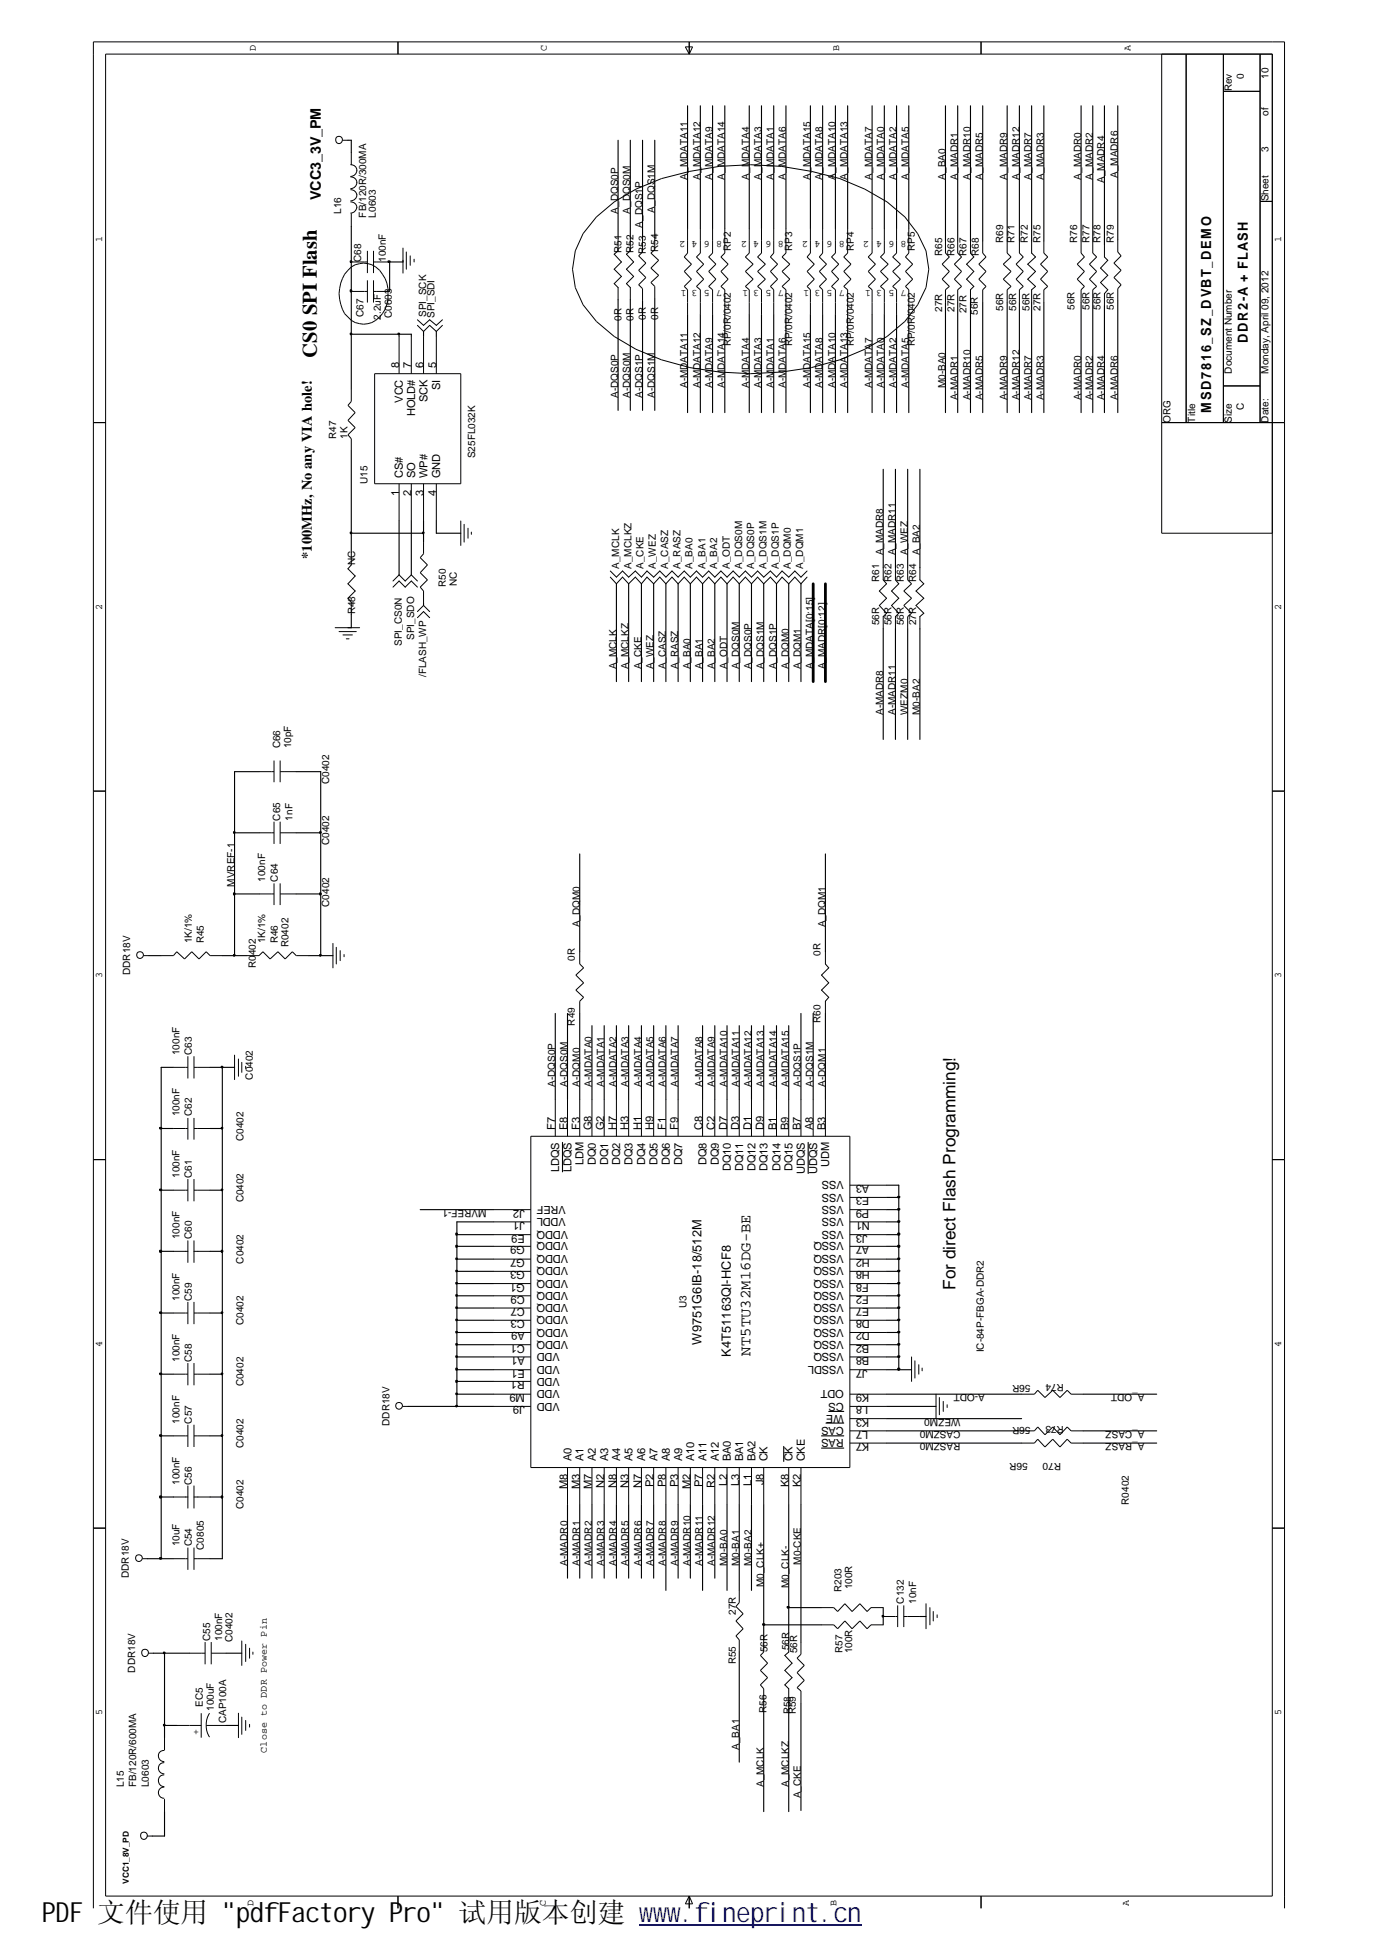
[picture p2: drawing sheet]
<svg xmlns="http://www.w3.org/2000/svg" width="210mm" height="297mm" viewBox="0 0 210 297" stroke-linecap="round" stroke-linejoin="round" font-family="sans-serif">
<defs><g id="words">
<text font-size="4.2" x="6.3" y="292.8">PDF 文件使用 &quot;pdfFactory Pro&quot; 试用版本创建 www.fineprint.cn</text>
<text font-size="3.1" x="48.3" y="54.5" transform="rotate(-90 48.3 54.5)">CS0 SPI Flash</text>
<text font-size="2.6" x="145.5" y="196.5" transform="rotate(-90 145.5 196.5)">For direct Flash Programming!</text>
<text font-size="2.4" x="114.3" y="206.5" transform="rotate(-90 114.3 206.5)">NT5TU32M16DG-BE</text>
<g font-size="2.2">
<text x="48.9" y="30.5" transform="rotate(-90 48.9 30.5)">VCC3_3V_PM</text>
<text x="47.5" y="85.1" transform="rotate(-90 47.5 85.1)">*100MHz, No any VIA hole!</text>
</g>
<g font-size="2.1">
<text x="190.1" y="52.3" transform="rotate(-90 190.1 52.3)">DDR2-A + FLASH</text>
<text x="184.5" y="62.9" transform="rotate(-90 184.5 62.9)">MSD7816_SZ_DVBT_DEMO</text>
</g>
<g font-size="1.9">
<text x="106.8" y="204.8" transform="rotate(-90 106.8 204.8)">W9751G6IB-18/512M</text>
<text x="111.3" y="206.7" transform="rotate(-90 111.3 206.7)">K4T51163QI-HCF8</text>
</g>
<g font-size="1.7">
<text x="60.8" y="56" transform="rotate(-90 60.8 56)">8</text>
<text x="62.7" y="56" transform="rotate(-90 62.7 56)">7</text>
<text x="64.5" y="56" transform="rotate(-90 64.5 56)">6</text>
<text x="66.5" y="56" transform="rotate(-90 66.5 56)">5</text>
<text x="67.1" y="59.5" transform="rotate(-90 67.1 59.5)">SI</text>
<text x="61.4" y="61.3" transform="rotate(-90 61.4 61.3)">VCC</text>
<text x="63.2" y="63.4" transform="rotate(-90 63.2 63.4)">HOLD#</text>
<text x="65.1" y="61.2" transform="rotate(-90 65.1 61.2)">SCK</text>
<text x="60.8" y="75.6" transform="rotate(-90 60.8 75.6)">1</text>
<text x="61.4" y="72.8" transform="rotate(-90 61.4 72.8)">CS#</text>
<text x="62.7" y="75.6" transform="rotate(-90 62.7 75.6)">2</text>
<text x="63.2" y="72.8" transform="rotate(-90 63.2 72.8)">SO</text>
<text x="64.5" y="75.6" transform="rotate(-90 64.5 75.6)">3</text>
<text x="65.1" y="72.8" transform="rotate(-90 65.1 72.8)">WP#</text>
<text x="66.5" y="75.6" transform="rotate(-90 66.5 75.6)">4</text>
<text x="67.1" y="72.8" transform="rotate(-90 67.1 72.8)">GND</text>
<text x="84.6" y="172.2" transform="rotate(-90 84.6 172.2)">F7</text>
<text x="86.4" y="172.2" transform="rotate(-90 86.4 172.2)">E8</text>
<text x="88.3" y="172.2" transform="rotate(-90 88.3 172.2)">F3</text>
<text x="90.2" y="172.2" transform="rotate(-90 90.2 172.2)">G8</text>
<text x="92" y="172.2" transform="rotate(-90 92 172.2)">G2</text>
<text x="93.9" y="172.2" transform="rotate(-90 93.9 172.2)">H7</text>
<text x="95.8" y="172.2" transform="rotate(-90 95.8 172.2)">H3</text>
<text x="97.7" y="172.2" transform="rotate(-90 97.7 172.2)">H1</text>
<text x="99.6" y="172.2" transform="rotate(-90 99.6 172.2)">H9</text>
<text x="101.4" y="172.2" transform="rotate(-90 101.4 172.2)">F1</text>
<text x="103.3" y="172.2" transform="rotate(-90 103.3 172.2)">F9</text>
<text x="107" y="172.2" transform="rotate(-90 107 172.2)">C8</text>
<text x="108.9" y="172.2" transform="rotate(-90 108.9 172.2)">C2</text>
<text x="110.7" y="172.2" transform="rotate(-90 110.7 172.2)">D7</text>
<text x="112.6" y="172.2" transform="rotate(-90 112.6 172.2)">D3</text>
<text x="114.5" y="172.2" transform="rotate(-90 114.5 172.2)">D1</text>
<text x="116.3" y="172.2" transform="rotate(-90 116.3 172.2)">D9</text>
<text x="118.3" y="172.2" transform="rotate(-90 118.3 172.2)">B1</text>
<text x="120.1" y="172.2" transform="rotate(-90 120.1 172.2)">B9</text>
<text x="122" y="172.2" transform="rotate(-90 122 172.2)">B7</text>
<text x="123.9" y="172.2" transform="rotate(-90 123.9 172.2)">A8</text>
<text x="125.7" y="172.2" transform="rotate(-90 125.7 172.2)">B3</text>
<text x="85.2" y="178.5" transform="rotate(-90 85.2 178.5)">LDQS</text>
<text x="87" y="178.5" transform="rotate(-90 87 178.5)">LDQS</text>
<text x="88.9" y="177.5" transform="rotate(-90 88.9 177.5)">LDM</text>
<text x="90.8" y="177.4" transform="rotate(-90 90.8 177.4)">DQ0</text>
<text x="92.6" y="177.4" transform="rotate(-90 92.6 177.4)">DQ1</text>
<text x="94.5" y="177.4" transform="rotate(-90 94.5 177.4)">DQ2</text>
<text x="96.4" y="177.4" transform="rotate(-90 96.4 177.4)">DQ3</text>
<text x="98.3" y="177.4" transform="rotate(-90 98.3 177.4)">DQ4</text>
<text x="100.2" y="177.4" transform="rotate(-90 100.2 177.4)">DQ5</text>
<text x="102" y="177.4" transform="rotate(-90 102 177.4)">DQ6</text>
<text x="103.9" y="177.4" transform="rotate(-90 103.9 177.4)">DQ7</text>
<text x="107.6" y="177.4" transform="rotate(-90 107.6 177.4)">DQ8</text>
<text x="109.5" y="177.4" transform="rotate(-90 109.5 177.4)">DQ9</text>
<text x="111.3" y="178.3" transform="rotate(-90 111.3 178.3)">DQ10</text>
<text x="113.2" y="178.3" transform="rotate(-90 113.2 178.3)">DQ11</text>
<text x="115.1" y="178.3" transform="rotate(-90 115.1 178.3)">DQ12</text>
<text x="116.9" y="178.3" transform="rotate(-90 116.9 178.3)">DQ13</text>
<text x="118.9" y="178.3" transform="rotate(-90 118.9 178.3)">DQ14</text>
<text x="120.7" y="178.3" transform="rotate(-90 120.7 178.3)">DQ15</text>
<text x="122.6" y="178.8" transform="rotate(-90 122.6 178.8)">UDQS</text>
<text x="124.5" y="178.8" transform="rotate(-90 124.5 178.8)">UDQS</text>
<text x="126.3" y="177.7" transform="rotate(-90 126.3 177.7)">UDM</text>
<text x="128.5" y="179.9" transform="rotate(-180 128.5 179.9)">VSS</text>
<text x="79.9" y="184.3" transform="rotate(-180 79.9 184.3)">J2</text>
<text x="86.2" y="185.5" transform="rotate(-180 86.2 185.5)">VDDL</text>
<text x="86.2" y="183.7" transform="rotate(-180 86.2 183.7)">VREF</text>
<text x="128.5" y="185.5" transform="rotate(-180 128.5 185.5)">VSS</text>
<text x="128.5" y="183.7" transform="rotate(-180 128.5 183.7)">VSS</text>
<text x="128.5" y="181.8" transform="rotate(-180 128.5 181.8)">VSS</text>
<text x="132.4" y="184.3" transform="rotate(-180 132.4 184.3)">P9</text>
<text x="132.4" y="180.5" transform="rotate(-180 132.4 180.5)">A3</text>
<text x="132.4" y="182.4" transform="rotate(-180 132.4 182.4)">E3</text>
<text x="79.9" y="186.1" transform="rotate(-180 79.9 186.1)">J1</text>
<text x="79.9" y="191.8" transform="rotate(-180 79.9 191.8)">G7</text>
<text x="79.9" y="189.9" transform="rotate(-180 79.9 189.9)">G9</text>
<text x="79.9" y="188.1" transform="rotate(-180 79.9 188.1)">E9</text>
<text x="86.5" y="191.2" transform="rotate(-180 86.5 191.2)">VDDQ</text>
<text x="86.5" y="189.3" transform="rotate(-180 86.5 189.3)">VDDQ</text>
<text x="86.5" y="187.5" transform="rotate(-180 86.5 187.5)">VDDQ</text>
<text x="128.5" y="189.3" transform="rotate(-180 128.5 189.3)">VSSQ</text>
<text x="128.5" y="187.5" transform="rotate(-180 128.5 187.5)">VSS</text>
<text x="128.5" y="191.2" transform="rotate(-180 128.5 191.2)">VSSQ</text>
<text x="132.2" y="188.1" transform="rotate(-180 132.2 188.1)">J3</text>
<text x="132.4" y="189.9" transform="rotate(-180 132.4 189.9)">A7</text>
<text x="132.5" y="186.1" transform="rotate(-180 132.5 186.1)">N1</text>
<text x="132.5" y="191.8" transform="rotate(-180 132.5 191.8)">H2</text>
<text x="79.9" y="197.4" transform="rotate(-180 79.9 197.4)">C9</text>
<text x="79.9" y="195.5" transform="rotate(-180 79.9 195.5)">G1</text>
<text x="79.9" y="193.7" transform="rotate(-180 79.9 193.7)">G3</text>
<text x="86.5" y="196.8" transform="rotate(-180 86.5 196.8)">VDDQ</text>
<text x="86.5" y="194.9" transform="rotate(-180 86.5 194.9)">VDDQ</text>
<text x="86.5" y="193.1" transform="rotate(-180 86.5 193.1)">VDDQ</text>
<text x="128.5" y="193.1" transform="rotate(-180 128.5 193.1)">VSSQ</text>
<text x="128.5" y="196.8" transform="rotate(-180 128.5 196.8)">VSSQ</text>
<text x="128.5" y="194.9" transform="rotate(-180 128.5 194.9)">VSSQ</text>
<text x="132.3" y="197.4" transform="rotate(-180 132.3 197.4)">F2</text>
<text x="132.3" y="195.5" transform="rotate(-180 132.3 195.5)">F8</text>
<text x="132.5" y="193.7" transform="rotate(-180 132.5 193.7)">H8</text>
<text x="79.9" y="203" transform="rotate(-180 79.9 203)">A9</text>
<text x="79.9" y="199.2" transform="rotate(-180 79.9 199.2)">C7</text>
<text x="79.9" y="201.1" transform="rotate(-180 79.9 201.1)">C3</text>
<text x="86.5" y="202.4" transform="rotate(-180 86.5 202.4)">VDDQ</text>
<text x="86.5" y="198.7" transform="rotate(-180 86.5 198.7)">VDDQ</text>
<text x="86.5" y="200.5" transform="rotate(-180 86.5 200.5)">VDDQ</text>
<text x="128.5" y="202.4" transform="rotate(-180 128.5 202.4)">VSSQ</text>
<text x="128.5" y="200.5" transform="rotate(-180 128.5 200.5)">VSSQ</text>
<text x="128.5" y="198.7" transform="rotate(-180 128.5 198.7)">VSSQ</text>
<text x="132.4" y="199.2" transform="rotate(-180 132.4 199.2)">E7</text>
<text x="132.5" y="203" transform="rotate(-180 132.5 203)">D2</text>
<text x="132.5" y="201.1" transform="rotate(-180 132.5 201.1)">D8</text>
<text x="79.9" y="206.7" transform="rotate(-180 79.9 206.7)">A1</text>
<text x="79.9" y="204.8" transform="rotate(-180 79.9 204.8)">C1</text>
<text x="79.9" y="208.6" transform="rotate(-180 79.9 208.6)">E1</text>
<text x="85.3" y="209.8" transform="rotate(-180 85.3 209.8)">VDD</text>
<text x="85.3" y="206.1" transform="rotate(-180 85.3 206.1)">VDD</text>
<text x="85.3" y="208.1" transform="rotate(-180 85.3 208.1)">VDD</text>
<text x="86.5" y="204.2" transform="rotate(-180 86.5 204.2)">VDDQ</text>
<text x="128.5" y="208.1" transform="rotate(-180 128.5 208.1)">VSSDL</text>
<text x="128.5" y="206.1" transform="rotate(-180 128.5 206.1)">VSSQ</text>
<text x="128.5" y="204.2" transform="rotate(-180 128.5 204.2)">VSSQ</text>
<text x="132.2" y="208.6" transform="rotate(-180 132.2 208.6)">J7</text>
<text x="132.4" y="206.7" transform="rotate(-180 132.4 206.7)">B8</text>
<text x="132.4" y="204.8" transform="rotate(-180 132.4 204.8)">B2</text>
<text x="79.9" y="210.4" transform="rotate(-180 79.9 210.4)">R1</text>
<text x="79.9" y="214.2" transform="rotate(-180 79.9 214.2)">J9</text>
<text x="79.9" y="212.4" transform="rotate(-180 79.9 212.4)">M9</text>
<text x="85.3" y="213.6" transform="rotate(-180 85.3 213.6)">VDD</text>
<text x="85.3" y="211.8" transform="rotate(-180 85.3 211.8)">VDD</text>
<text x="128.5" y="215.5" transform="rotate(-180 128.5 215.5)">WE</text>
<text x="128.5" y="213.6" transform="rotate(-180 128.5 213.6)">CS</text>
<text x="128.5" y="211.8" transform="rotate(-180 128.5 211.8)">ODT</text>
<text x="132.2" y="214.2" transform="rotate(-180 132.2 214.2)">L8</text>
<text x="132.4" y="212.4" transform="rotate(-180 132.4 212.4)">K9</text>
<text x="128.5" y="219.2" transform="rotate(-180 128.5 219.2)">RAS</text>
<text x="128.5" y="217.4" transform="rotate(-180 128.5 217.4)">CAS</text>
<text x="132.2" y="218" transform="rotate(-180 132.2 218)">L7</text>
<text x="132.4" y="219.8" transform="rotate(-180 132.4 219.8)">K7</text>
<text x="132.4" y="216.1" transform="rotate(-180 132.4 216.1)">K3</text>
<text x="86.4" y="226.8" transform="rotate(-90 86.4 226.8)">M8</text>
<text x="87" y="222.6" transform="rotate(-90 87 222.6)">A0</text>
<text x="88.3" y="226.8" transform="rotate(-90 88.3 226.8)">M3</text>
<text x="88.9" y="222.6" transform="rotate(-90 88.9 222.6)">A1</text>
<text x="90.2" y="226.8" transform="rotate(-90 90.2 226.8)">M7</text>
<text x="90.8" y="222.6" transform="rotate(-90 90.8 222.6)">A2</text>
<text x="92" y="226.6" transform="rotate(-90 92 226.6)">N2</text>
<text x="92.6" y="222.6" transform="rotate(-90 92.6 222.6)">A3</text>
<text x="93.9" y="226.6" transform="rotate(-90 93.9 226.6)">N8</text>
<text x="94.5" y="222.6" transform="rotate(-90 94.5 222.6)">A4</text>
<text x="95.8" y="226.6" transform="rotate(-90 95.8 226.6)">N3</text>
<text x="96.4" y="222.6" transform="rotate(-90 96.4 222.6)">A5</text>
<text x="97.7" y="226.6" transform="rotate(-90 97.7 226.6)">N7</text>
<text x="98.3" y="222.6" transform="rotate(-90 98.3 222.6)">A6</text>
<text x="99.6" y="226.5" transform="rotate(-90 99.6 226.5)">P2</text>
<text x="100.2" y="222.6" transform="rotate(-90 100.2 222.6)">A7</text>
<text x="101.4" y="226.5" transform="rotate(-90 101.4 226.5)">P8</text>
<text x="102" y="222.6" transform="rotate(-90 102 222.6)">A8</text>
<text x="103.3" y="226.5" transform="rotate(-90 103.3 226.5)">P3</text>
<text x="103.9" y="222.6" transform="rotate(-90 103.9 222.6)">A9</text>
<text x="105.2" y="226.8" transform="rotate(-90 105.2 226.8)">M2</text>
<text x="105.7" y="222.6" transform="rotate(-90 105.7 222.6)">A10</text>
<text x="107" y="226.5" transform="rotate(-90 107 226.5)">P7</text>
<text x="107.6" y="222.6" transform="rotate(-90 107.6 222.6)">A11</text>
<text x="108.9" y="226.6" transform="rotate(-90 108.9 226.6)">R2</text>
<text x="109.5" y="222.6" transform="rotate(-90 109.5 222.6)">A12</text>
<text x="110.7" y="226.3" transform="rotate(-90 110.7 226.3)">L2</text>
<text x="111.3" y="222.6" transform="rotate(-90 111.3 222.6)">BA0</text>
<text x="112.6" y="226.3" transform="rotate(-90 112.6 226.3)">L3</text>
<text x="113.2" y="222.6" transform="rotate(-90 113.2 222.6)">BA1</text>
<text x="114.5" y="226.3" transform="rotate(-90 114.5 226.3)">L1</text>
<text x="115.1" y="222.6" transform="rotate(-90 115.1 222.6)">BA2</text>
<text x="116.3" y="226.3" transform="rotate(-90 116.3 226.3)">J8</text>
<text x="116.9" y="222.6" transform="rotate(-90 116.9 222.6)">CK</text>
<text x="120.1" y="226.5" transform="rotate(-90 120.1 226.5)">K8</text>
<text x="120.7" y="222.6" transform="rotate(-90 120.7 222.6)">CK</text>
<text x="122" y="226.5" transform="rotate(-90 122 226.5)">K2</text>
<text x="122.6" y="222.6" transform="rotate(-90 122.6 222.6)">CKE</text>
</g>
<g font-size="1.5">
<text x="38.9" y="7.8" transform="rotate(-90 38.9 7.8)">D</text>
<text x="83.3" y="7.8" transform="rotate(-90 83.3 7.8)">C</text>
<text x="127.8" y="7.8" transform="rotate(-90 127.8 7.8)">B</text>
<text x="172.2" y="7.8" transform="rotate(-90 172.2 7.8)">A</text>
<text x="189.5" y="12" transform="rotate(-90 189.5 12)">0</text>
<text x="193.2" y="12" transform="rotate(-90 193.2 12)">10</text>
<text x="187.6" y="13.9" transform="rotate(-90 187.6 13.9)">Rev</text>
<text x="193.2" y="17.6" transform="rotate(-90 193.2 17.6)">of</text>
<text x="193.2" y="23.2" transform="rotate(-90 193.2 23.2)">3</text>
<text x="104.7" y="27.4" transform="rotate(-90 104.7 27.4)">A_MDATA11</text>
<text x="106.7" y="27.4" transform="rotate(-90 106.7 27.4)">A_MDATA12</text>
<text x="108.5" y="27.4" transform="rotate(-90 108.5 27.4)">A_MDATA9</text>
<text x="110.4" y="27.4" transform="rotate(-90 110.4 27.4)">A_MDATA14</text>
<text x="114.1" y="27.4" transform="rotate(-90 114.1 27.4)">A_MDATA4</text>
<text x="116" y="27.4" transform="rotate(-90 116 27.4)">A_MDATA3</text>
<text x="117.9" y="27.4" transform="rotate(-90 117.9 27.4)">A_MDATA1</text>
<text x="119.7" y="27.4" transform="rotate(-90 119.7 27.4)">A_MDATA6</text>
<text x="123.4" y="27.4" transform="rotate(-90 123.4 27.4)">A_MDATA15</text>
<text x="125.3" y="27.4" transform="rotate(-90 125.3 27.4)">A_MDATA8</text>
<text x="127.3" y="27.4" transform="rotate(-90 127.3 27.4)">A_MDATA10</text>
<text x="129.1" y="27.4" transform="rotate(-90 129.1 27.4)">A_MDATA13</text>
<text x="132.8" y="27.4" transform="rotate(-90 132.8 27.4)">A_MDATA7</text>
<text x="134.7" y="27.4" transform="rotate(-90 134.7 27.4)">A_MDATA0</text>
<text x="136.6" y="27.4" transform="rotate(-90 136.6 27.4)">A_MDATA2</text>
<text x="138.4" y="27.4" transform="rotate(-90 138.4 27.4)">A_MDATA5</text>
<text x="144" y="27.4" transform="rotate(-90 144 27.4)">A_BA0</text>
<text x="145.9" y="27.4" transform="rotate(-90 145.9 27.4)">A_MADR1</text>
<text x="147.8" y="27.4" transform="rotate(-90 147.8 27.4)">A_MADR10</text>
<text x="149.7" y="27.4" transform="rotate(-90 149.7 27.4)">A_MADR5</text>
<text x="153.4" y="27.4" transform="rotate(-90 153.4 27.4)">A_MADR9</text>
<text x="155.3" y="27.4" transform="rotate(-90 155.3 27.4)">A_MADR12</text>
<text x="157.1" y="27.4" transform="rotate(-90 157.1 27.4)">A_MADR7</text>
<text x="159" y="27.4" transform="rotate(-90 159 27.4)">A_MADR3</text>
<text x="164.7" y="27.4" transform="rotate(-90 164.7 27.4)">A_MADR0</text>
<text x="166.5" y="27.4" transform="rotate(-90 166.5 27.4)">A_MADR2</text>
<text x="168.2" y="27.9" transform="rotate(-90 168.2 27.9)">A_MADR4</text>
<text x="170.3" y="27.1" transform="rotate(-90 170.3 27.1)">A_MADR6</text>
<text x="52" y="32.5" transform="rotate(-90 52 32.5)">L16</text>
<text x="55.8" y="33.1" transform="rotate(-90 55.8 33.1)">FB/120R/300MA</text>
<text x="57.2" y="33.1" transform="rotate(-90 57.2 33.1)">L0603</text>
<text x="94.1" y="32.5" transform="rotate(-90 94.1 32.5)">A_DQS0P</text>
<text x="96" y="32.5" transform="rotate(-90 96 32.5)">A_DQS0M</text>
<text x="97.9" y="34.7" transform="rotate(-90 97.9 34.7)">A_DQS1P</text>
<text x="99.7" y="32.4" transform="rotate(-90 99.7 32.4)">A_DQS1M</text>
<text x="193.2" y="30.7" transform="rotate(-90 193.2 30.7)">Sheet</text>
<text x="15.6" y="36.9" transform="rotate(-90 15.6 36.9)">1</text>
<text x="55" y="39.9" transform="rotate(-90 55 39.9)">C68</text>
<text x="58.8" y="39.9" transform="rotate(-90 58.8 39.9)">100nF</text>
<text x="94.7" y="38.6" transform="rotate(-90 94.7 38.6)">R51</text>
<text x="96.5" y="38.6" transform="rotate(-90 96.5 38.6)">R52</text>
<text x="98.4" y="38.7" transform="rotate(-90 98.4 38.7)">R53</text>
<text x="100.2" y="38.4" transform="rotate(-90 100.2 38.4)">R54</text>
<text x="104.4" y="36.7" transform="rotate(-180 104.4 36.7)">2</text>
<text x="106.3" y="36.7" transform="rotate(-180 106.3 36.7)">4</text>
<text x="108.1" y="36.7" transform="rotate(-180 108.1 36.7)">6</text>
<text x="110" y="36.7" transform="rotate(-180 110 36.7)">8</text>
<text x="111.3" y="38.2" transform="rotate(-90 111.3 38.2)">RP2</text>
<text x="113.8" y="36.7" transform="rotate(-180 113.8 36.7)">2</text>
<text x="115.7" y="36.7" transform="rotate(-180 115.7 36.7)">4</text>
<text x="117.5" y="36.7" transform="rotate(-180 117.5 36.7)">6</text>
<text x="119.4" y="36.7" transform="rotate(-180 119.4 36.7)">8</text>
<text x="120.6" y="38.2" transform="rotate(-90 120.6 38.2)">RP3</text>
<text x="123.1" y="36.7" transform="rotate(-180 123.1 36.7)">2</text>
<text x="125" y="36.7" transform="rotate(-180 125 36.7)">4</text>
<text x="126.8" y="36.7" transform="rotate(-180 126.8 36.7)">6</text>
<text x="128.7" y="36.7" transform="rotate(-180 128.7 36.7)">8</text>
<text x="130" y="38.2" transform="rotate(-90 130 38.2)">RP4</text>
<text x="132.4" y="36.7" transform="rotate(-180 132.4 36.7)">2</text>
<text x="134.4" y="36.7" transform="rotate(-180 134.4 36.7)">4</text>
<text x="136.2" y="36.7" transform="rotate(-180 136.2 36.7)">6</text>
<text x="138.1" y="36.7" transform="rotate(-180 138.1 36.7)">8</text>
<text x="139.4" y="38.2" transform="rotate(-90 139.4 38.2)">RP5</text>
<text x="143.5" y="39" transform="rotate(-90 143.5 39)">R65</text>
<text x="145.4" y="39" transform="rotate(-90 145.4 39)">R66</text>
<text x="147.2" y="39" transform="rotate(-90 147.2 39)">R67</text>
<text x="149.1" y="39" transform="rotate(-90 149.1 39)">R68</text>
<text x="152.8" y="37" transform="rotate(-90 152.8 37)">R69</text>
<text x="154.5" y="37" transform="rotate(-90 154.5 37)">R71</text>
<text x="156.5" y="37" transform="rotate(-90 156.5 37)">R72</text>
<text x="158.5" y="37" transform="rotate(-90 158.5 37)">R75</text>
<text x="164.1" y="37" transform="rotate(-90 164.1 37)">R76</text>
<text x="165.9" y="37" transform="rotate(-90 165.9 37)">R77</text>
<text x="167.6" y="37" transform="rotate(-90 167.6 37)">R78</text>
<text x="169.7" y="37" transform="rotate(-90 169.7 37)">R79</text>
<text x="195.2" y="36.9" transform="rotate(-90 195.2 36.9)">1</text>
<text x="104.6" y="44.1" transform="rotate(-180 104.6 44.1)">1</text>
<text x="106.3" y="44.1" transform="rotate(-180 106.3 44.1)">3</text>
<text x="108.1" y="44.1" transform="rotate(-180 108.1 44.1)">5</text>
<text x="110" y="44.1" transform="rotate(-180 110 44.1)">7</text>
<text x="114" y="44.1" transform="rotate(-180 114 44.1)">1</text>
<text x="115.7" y="44.1" transform="rotate(-180 115.7 44.1)">3</text>
<text x="117.5" y="44.1" transform="rotate(-180 117.5 44.1)">5</text>
<text x="119.4" y="44.1" transform="rotate(-180 119.4 44.1)">7</text>
<text x="123.3" y="44.1" transform="rotate(-180 123.3 44.1)">1</text>
<text x="125" y="44.1" transform="rotate(-180 125 44.1)">3</text>
<text x="126.8" y="44.1" transform="rotate(-180 126.8 44.1)">5</text>
<text x="128.7" y="44.1" transform="rotate(-180 128.7 44.1)">7</text>
<text x="132.7" y="44.1" transform="rotate(-180 132.7 44.1)">1</text>
<text x="134.4" y="44.1" transform="rotate(-180 134.4 44.1)">3</text>
<text x="136.2" y="44.1" transform="rotate(-180 136.2 44.1)">5</text>
<text x="138.1" y="44.1" transform="rotate(-180 138.1 44.1)">7</text>
<text x="143.5" y="47.5" transform="rotate(-90 143.5 47.5)">27R</text>
<text x="145.4" y="47.5" transform="rotate(-90 145.4 47.5)">27R</text>
<text x="147.2" y="47.7" transform="rotate(-90 147.2 47.7)">27R</text>
<text x="148.9" y="47.9" transform="rotate(-90 148.9 47.9)">56R</text>
<text x="152.8" y="47.4" transform="rotate(-90 152.8 47.4)">56R</text>
<text x="154.8" y="47.4" transform="rotate(-90 154.8 47.4)">56R</text>
<text x="156.8" y="47.4" transform="rotate(-90 156.8 47.4)">56R</text>
<text x="158.5" y="47.4" transform="rotate(-90 158.5 47.4)">27R</text>
<text x="163.7" y="47.2" transform="rotate(-90 163.7 47.2)">56R</text>
<text x="165.9" y="47.2" transform="rotate(-90 165.9 47.2)">56R</text>
<text x="167.6" y="47.2" transform="rotate(-90 167.6 47.2)">56R</text>
<text x="169.7" y="47.2" transform="rotate(-90 169.7 47.2)">56R</text>
<text x="55.4" y="48.3" transform="rotate(-90 55.4 48.3)">C67</text>
<text x="58" y="48.7" transform="rotate(-90 58 48.7)">2.2uF</text>
<text x="59.7" y="48.5" transform="rotate(-90 59.7 48.5)">C0603</text>
<text x="64.9" y="48.3" transform="rotate(-90 64.9 48.3)">SPI_SCK</text>
<text x="66.2" y="48.5" transform="rotate(-90 66.2 48.5)">SPI_SDI</text>
<text x="94.7" y="48.9" transform="rotate(-90 94.7 48.9)">0R</text>
<text x="96.5" y="48.9" transform="rotate(-90 96.5 48.9)">0R</text>
<text x="98.4" y="48.7" transform="rotate(-90 98.4 48.7)">0R</text>
<text x="100.2" y="48.7" transform="rotate(-90 100.2 48.7)">0R</text>
<text x="111.3" y="52.8" transform="rotate(-90 111.3 52.8)">RP/0R/0402</text>
<text x="120.6" y="52.8" transform="rotate(-90 120.6 52.8)">RP/0R/0402</text>
<text x="130" y="52.8" transform="rotate(-90 130 52.8)">RP/0R/0402</text>
<text x="139.4" y="52.8" transform="rotate(-90 139.4 52.8)">RP/0R/0402</text>
<text x="104.7" y="59.1" transform="rotate(-90 104.7 59.1)">A-MDATA11</text>
<text x="106.7" y="59.1" transform="rotate(-90 106.7 59.1)">A-MDATA12</text>
<text x="108.5" y="59.1" transform="rotate(-90 108.5 59.1)">A-MDATA9</text>
<text x="110.4" y="59.1" transform="rotate(-90 110.4 59.1)">A-MDATA14</text>
<text x="114.1" y="59.1" transform="rotate(-90 114.1 59.1)">A-MDATA4</text>
<text x="116" y="59.1" transform="rotate(-90 116 59.1)">A-MDATA3</text>
<text x="117.9" y="59.1" transform="rotate(-90 117.9 59.1)">A-MDATA1</text>
<text x="119.7" y="59.1" transform="rotate(-90 119.7 59.1)">A-MDATA6</text>
<text x="123.4" y="59.1" transform="rotate(-90 123.4 59.1)">A-MDATA15</text>
<text x="125.3" y="59.1" transform="rotate(-90 125.3 59.1)">A-MDATA8</text>
<text x="127.3" y="59.1" transform="rotate(-90 127.3 59.1)">A-MDATA10</text>
<text x="129.1" y="59.1" transform="rotate(-90 129.1 59.1)">A-MDATA13</text>
<text x="132.8" y="59.1" transform="rotate(-90 132.8 59.1)">A-MDATA7</text>
<text x="134.7" y="59.1" transform="rotate(-90 134.7 59.1)">A-MDATA0</text>
<text x="136.6" y="59.1" transform="rotate(-90 136.6 59.1)">A-MDATA2</text>
<text x="138.4" y="59.1" transform="rotate(-90 138.4 59.1)">A-MDATA5</text>
<text x="144" y="59.1" transform="rotate(-90 144 59.1)">M0-BA0</text>
<text x="187.6" y="56.9" transform="rotate(-90 187.6 56.9)">Document Number</text>
<text x="193.2" y="56.9" transform="rotate(-90 193.2 56.9)">Monday, April 09, 2012</text>
<text x="94.1" y="60.6" transform="rotate(-90 94.1 60.6)">A-DQS0P</text>
<text x="96" y="60.6" transform="rotate(-90 96 60.6)">A-DQS0M</text>
<text x="97.9" y="60.6" transform="rotate(-90 97.9 60.6)">A-DQS1P</text>
<text x="99.7" y="60.6" transform="rotate(-90 99.7 60.6)">A-DQS1M</text>
<text x="145.9" y="61" transform="rotate(-90 145.9 61)">A-MADR1</text>
<text x="147.8" y="61" transform="rotate(-90 147.8 61)">A-MADR10</text>
<text x="149.7" y="61" transform="rotate(-90 149.7 61)">A-MADR5</text>
<text x="153.4" y="61" transform="rotate(-90 153.4 61)">A-MADR9</text>
<text x="155.3" y="61" transform="rotate(-90 155.3 61)">A-MADR12</text>
<text x="157.1" y="61" transform="rotate(-90 157.1 61)">A-MADR7</text>
<text x="159" y="61" transform="rotate(-90 159 61)">A-MADR3</text>
<text x="164.7" y="61" transform="rotate(-90 164.7 61)">A-MADR0</text>
<text x="166.5" y="61" transform="rotate(-90 166.5 61)">A-MADR2</text>
<text x="168.2" y="61" transform="rotate(-90 168.2 61)">A-MADR4</text>
<text x="170.3" y="61" transform="rotate(-90 170.3 61)">A-MADR6</text>
<text x="178.3" y="64.4" transform="rotate(-90 178.3 64.4)">ORG</text>
<text x="182" y="64.4" transform="rotate(-90 182 64.4)">Title</text>
<text x="187.6" y="64.4" transform="rotate(-90 187.6 64.4)">Size</text>
<text x="189.5" y="62.5" transform="rotate(-90 189.5 62.5)">C</text>
<text x="193.2" y="64.4" transform="rotate(-90 193.2 64.4)">Date:</text>
<text x="51.2" y="66.8" transform="rotate(-90 51.2 66.8)">R47</text>
<text x="52.9" y="66.8" transform="rotate(-90 52.9 66.8)">1K</text>
<text x="72.4" y="69.8" transform="rotate(-90 72.4 69.8)">S25FL032K</text>
<text x="56" y="73.7" transform="rotate(-90 56 73.7)">U15</text>
<text x="54.1" y="86" transform="rotate(-90 54.1 86)">NC</text>
<text x="67.9" y="89.4" transform="rotate(-90 67.9 89.4)">R50</text>
<text x="69.6" y="89.3" transform="rotate(-90 69.6 89.3)">NC</text>
<text x="94.3" y="86.6" transform="rotate(-90 94.3 86.6)">A_MCLK</text>
<text x="96.2" y="86.6" transform="rotate(-90 96.2 86.6)">A_MCLKZ</text>
<text x="98" y="86.6" transform="rotate(-90 98 86.6)">A_CKE</text>
<text x="99.9" y="86.6" transform="rotate(-90 99.9 86.6)">A_WEZ</text>
<text x="101.8" y="86.6" transform="rotate(-90 101.8 86.6)">A_CASZ</text>
<text x="103.6" y="86.6" transform="rotate(-90 103.6 86.6)">A_RASZ</text>
<text x="105.5" y="86.6" transform="rotate(-90 105.5 86.6)">A_BA0</text>
<text x="107.4" y="86.6" transform="rotate(-90 107.4 86.6)">A_BA1</text>
<text x="109.2" y="86.6" transform="rotate(-90 109.2 86.6)">A_BA2</text>
<text x="111.2" y="86.6" transform="rotate(-90 111.2 86.6)">A_ODT</text>
<text x="113" y="86.6" transform="rotate(-90 113 86.6)">A_DQS0M</text>
<text x="114.9" y="86.6" transform="rotate(-90 114.9 86.6)">A_DQS0P</text>
<text x="116.8" y="86.6" transform="rotate(-90 116.8 86.6)">A_DQS1M</text>
<text x="118.6" y="86.6" transform="rotate(-90 118.6 86.6)">A_DQS1P</text>
<text x="120.5" y="86.6" transform="rotate(-90 120.5 86.6)">A_DQM0</text>
<text x="122.3" y="86.6" transform="rotate(-90 122.3 86.6)">A_DQM1</text>
<text x="133.9" y="88.7" transform="rotate(-90 133.9 88.7)">R61</text>
<text x="134.5" y="84.6" transform="rotate(-90 134.5 84.6)">A_MADR8</text>
<text x="135.8" y="88.7" transform="rotate(-90 135.8 88.7)">R62</text>
<text x="136.4" y="84.6" transform="rotate(-90 136.4 84.6)">A_MADR11</text>
<text x="137.7" y="88.7" transform="rotate(-90 137.7 88.7)">R63</text>
<text x="138.3" y="84.6" transform="rotate(-90 138.3 84.6)">A_WEZ</text>
<text x="139.5" y="88.7" transform="rotate(-90 139.5 88.7)">R64</text>
<text x="140.1" y="84.6" transform="rotate(-90 140.1 84.6)">A_BA2</text>
<text x="15.6" y="93" transform="rotate(-90 15.6 93)">2</text>
<text x="54.1" y="93.6" transform="rotate(-90 54.1 93.6)">R48</text>
<text x="133.9" y="95.3" transform="rotate(-90 133.9 95.3)">56R</text>
<text x="135.8" y="95.3" transform="rotate(-90 135.8 95.3)">56R</text>
<text x="137.7" y="95.3" transform="rotate(-90 137.7 95.3)">56R</text>
<text x="139.5" y="95.3" transform="rotate(-90 139.5 95.3)">27R</text>
<text x="195.2" y="93" transform="rotate(-90 195.2 93)">2</text>
<text x="61.2" y="98.4" transform="rotate(-90 61.2 98.4)">SPI_CS0N</text>
<text x="63.1" y="97.5" transform="rotate(-90 63.1 97.5)">SPI_SDO</text>
<text x="93.9" y="102" transform="rotate(-90 93.9 102)">A_MCLK</text>
<text x="95.8" y="102" transform="rotate(-90 95.8 102)">A_MCLKZ</text>
<text x="97.7" y="102" transform="rotate(-90 97.7 102)">A_CKE</text>
<text x="99.6" y="102" transform="rotate(-90 99.6 102)">A_WEZ</text>
<text x="101.4" y="102" transform="rotate(-90 101.4 102)">A_CASZ</text>
<text x="103.3" y="102" transform="rotate(-90 103.3 102)">A_RASZ</text>
<text x="105.2" y="102" transform="rotate(-90 105.2 102)">A_BA0</text>
<text x="107" y="102" transform="rotate(-90 107 102)">A_BA1</text>
<text x="108.9" y="102" transform="rotate(-90 108.9 102)">A_BA2</text>
<text x="110.7" y="102" transform="rotate(-90 110.7 102)">A_ODT</text>
<text x="112.6" y="102" transform="rotate(-90 112.6 102)">A_DQS0M</text>
<text x="114.5" y="102" transform="rotate(-90 114.5 102)">A_DQS0P</text>
<text x="116.3" y="102" transform="rotate(-90 116.3 102)">A_DQS1M</text>
<text x="118.3" y="102" transform="rotate(-90 118.3 102)">A_DQS1P</text>
<text x="120.1" y="102" transform="rotate(-90 120.1 102)">A_DQM0</text>
<text x="122" y="102" transform="rotate(-90 122 102)">A_DQM1</text>
<text x="123.9" y="102" transform="rotate(-90 123.9 102)">A_MDATA[0:15]</text>
<text x="125.7" y="102" transform="rotate(-90 125.7 102)">A_MADR[0:12]</text>
<text x="64.9" y="103.2" transform="rotate(-90 64.9 103.2)">/FLASH_WP</text>
<text x="42.7" y="114" transform="rotate(-90 42.7 114)">C66</text>
<text x="44.4" y="114" transform="rotate(-90 44.4 114)">10pF</text>
<text x="134.5" y="108.9" transform="rotate(-90 134.5 108.9)">A-MADR8</text>
<text x="136.4" y="108.9" transform="rotate(-90 136.4 108.9)">A-MADR11</text>
<text x="138.3" y="108.9" transform="rotate(-90 138.3 108.9)">WEZM0</text>
<text x="140.1" y="108.9" transform="rotate(-90 140.1 108.9)">M0-BA2</text>
<text x="50.1" y="119.4" transform="rotate(-90 50.1 119.4)">C0402</text>
<text x="42.7" y="125" transform="rotate(-90 42.7 125)">C65</text>
<text x="44.5" y="125" transform="rotate(-90 44.5 125)">1nF</text>
<text x="50.1" y="128.7" transform="rotate(-90 50.1 128.7)">C0402</text>
<text x="35.7" y="135.1" transform="rotate(-90 35.7 135.1)">MVREF-1</text>
<text x="40.4" y="134.3" transform="rotate(-90 40.4 134.3)">100nF</text>
<text x="42.3" y="134.3" transform="rotate(-90 42.3 134.3)">C64</text>
<text x="29.2" y="143.7" transform="rotate(-90 29.2 143.7)">1K/1%</text>
<text x="31.1" y="143.7" transform="rotate(-90 31.1 143.7)">R45</text>
<text x="40.4" y="143.7" transform="rotate(-90 40.4 143.7)">1K/1%</text>
<text x="42.3" y="143.7" transform="rotate(-90 42.3 143.7)">R46</text>
<text x="50.1" y="138.1" transform="rotate(-90 50.1 138.1)">C0402</text>
<text x="88.3" y="141.3" transform="rotate(-90 88.3 141.3)">A_DQM0</text>
<text x="125.7" y="141.3" transform="rotate(-90 125.7 141.3)">A_DQM1</text>
<text x="15.6" y="149" transform="rotate(-90 15.6 149)">3</text>
<text x="19.8" y="148.5" transform="rotate(-90 19.8 148.5)">DDR18V</text>
<text x="38.9" y="147.4" transform="rotate(-90 38.9 147.4)">R0402</text>
<text x="43.9" y="144.3" transform="rotate(-90 43.9 144.3)">R0402</text>
<text x="87.5" y="146.3" transform="rotate(-90 87.5 146.3)">0R</text>
<text x="125" y="145.6" transform="rotate(-90 125 145.6)">0R</text>
<text x="195.2" y="149" transform="rotate(-90 195.2 149)">3</text>
<text x="125" y="155.8" transform="rotate(-90 125 155.8)">R60</text>
<text x="27.3" y="160.7" transform="rotate(-90 27.3 160.7)">100nF</text>
<text x="29.2" y="160.7" transform="rotate(-90 29.2 160.7)">C63</text>
<text x="87.5" y="156.2" transform="rotate(-90 87.5 156.2)">R49</text>
<text x="38.5" y="164.5" transform="rotate(-90 38.5 164.5)">C0402</text>
<text x="84.6" y="165.6" transform="rotate(-90 84.6 165.6)">A-DQS0P</text>
<text x="86.4" y="165.6" transform="rotate(-90 86.4 165.6)">A-DQS0M</text>
<text x="88.3" y="165.6" transform="rotate(-90 88.3 165.6)">A-DQM0</text>
<text x="90.2" y="165.6" transform="rotate(-90 90.2 165.6)">A-MDATA0</text>
<text x="92" y="165.6" transform="rotate(-90 92 165.6)">A-MDATA1</text>
<text x="93.9" y="165.6" transform="rotate(-90 93.9 165.6)">A-MDATA2</text>
<text x="95.8" y="165.6" transform="rotate(-90 95.8 165.6)">A-MDATA3</text>
<text x="97.7" y="165.6" transform="rotate(-90 97.7 165.6)">A-MDATA4</text>
<text x="99.6" y="165.6" transform="rotate(-90 99.6 165.6)">A-MDATA5</text>
<text x="101.4" y="165.6" transform="rotate(-90 101.4 165.6)">A-MDATA6</text>
<text x="103.3" y="165.6" transform="rotate(-90 103.3 165.6)">A-MDATA7</text>
<text x="107" y="165.6" transform="rotate(-90 107 165.6)">A-MDATA8</text>
<text x="108.9" y="165.6" transform="rotate(-90 108.9 165.6)">A-MDATA9</text>
<text x="110.7" y="165.6" transform="rotate(-90 110.7 165.6)">A-MDATA10</text>
<text x="112.6" y="165.6" transform="rotate(-90 112.6 165.6)">A-MDATA11</text>
<text x="114.5" y="165.6" transform="rotate(-90 114.5 165.6)">A-MDATA12</text>
<text x="116.3" y="165.6" transform="rotate(-90 116.3 165.6)">A-MDATA13</text>
<text x="118.3" y="165.6" transform="rotate(-90 118.3 165.6)">A-MDATA14</text>
<text x="120.1" y="165.6" transform="rotate(-90 120.1 165.6)">A-MDATA15</text>
<text x="122" y="165.6" transform="rotate(-90 122 165.6)">A-DQS1P</text>
<text x="123.9" y="165.6" transform="rotate(-90 123.9 165.6)">A-DQS1M</text>
<text x="125.7" y="165.6" transform="rotate(-90 125.7 165.6)">A-DQM1</text>
<text x="27.3" y="170" transform="rotate(-90 27.3 170)">100nF</text>
<text x="29.2" y="170" transform="rotate(-90 29.2 170)">C62</text>
<text x="37.1" y="173.8" transform="rotate(-90 37.1 173.8)">C0402</text>
<text x="27.3" y="179.4" transform="rotate(-90 27.3 179.4)">100nF</text>
<text x="29.2" y="179.4" transform="rotate(-90 29.2 179.4)">C61</text>
<text x="37.1" y="183.2" transform="rotate(-90 37.1 183.2)">C0402</text>
<text x="74.1" y="184.3" transform="rotate(-180 74.1 184.3)">MVREF-1</text>
<text x="27.3" y="188.8" transform="rotate(-90 27.3 188.8)">100nF</text>
<text x="29.2" y="188.8" transform="rotate(-90 29.2 188.8)">C60</text>
<text x="37.1" y="192.5" transform="rotate(-90 37.1 192.5)">C0402</text>
<text x="27.3" y="198.1" transform="rotate(-90 27.3 198.1)">100nF</text>
<text x="29.2" y="198.1" transform="rotate(-90 29.2 198.1)">C59</text>
<text x="37.1" y="201.9" transform="rotate(-90 37.1 201.9)">C0402</text>
<text x="104.6" y="199.2" transform="rotate(-90 104.6 199.2)">U3</text>
<text x="15.6" y="205.2" transform="rotate(-90 15.6 205.2)">4</text>
<text x="27.3" y="207.5" transform="rotate(-90 27.3 207.5)">100nF</text>
<text x="29.2" y="207.5" transform="rotate(-90 29.2 207.5)">C58</text>
<text x="149.9" y="206" transform="rotate(-90 149.9 206)">IC-84P-FBGA-DDR2</text>
<text x="195.2" y="205.2" transform="rotate(-90 195.2 205.2)">4</text>
<text x="37.1" y="211.2" transform="rotate(-90 37.1 211.2)">C0402</text>
<text x="150" y="212.4" transform="rotate(-180 150 212.4)">A-ODT</text>
<text x="157" y="211" transform="rotate(-180 157 211)">56R</text>
<text x="162.1" y="210.8" transform="rotate(-180 162.1 210.8)">R74</text>
<text x="174.3" y="212.4" transform="rotate(-180 174.3 212.4)">A_ODT</text>
<text x="27.3" y="216.9" transform="rotate(-90 27.3 216.9)">100nF</text>
<text x="29.2" y="216.9" transform="rotate(-90 29.2 216.9)">C57</text>
<text x="37.1" y="220.6" transform="rotate(-90 37.1 220.6)">C0402</text>
<text x="59.4" y="217.2" transform="rotate(-90 59.4 217.2)">DDR18V</text>
<text x="146.3" y="216.1" transform="rotate(-180 146.3 216.1)">WEZM0</text>
<text x="146.3" y="219.8" transform="rotate(-180 146.3 219.8)">RASZM0</text>
<text x="146.3" y="218" transform="rotate(-180 146.3 218)">CASZM0</text>
<text x="157" y="217.4" transform="rotate(-180 157 217.4)">56R</text>
<text x="162.1" y="217.2" transform="rotate(-180 162.1 217.2)">R73</text>
<text x="174.3" y="219.8" transform="rotate(-180 174.3 219.8)">A_RASZ</text>
<text x="174.3" y="218" transform="rotate(-180 174.3 218)">A_CASZ</text>
<text x="27.3" y="226.2" transform="rotate(-90 27.3 226.2)">100nF</text>
<text x="29.2" y="226.2" transform="rotate(-90 29.2 226.2)">C56</text>
<text x="156.5" y="222.8" transform="rotate(-180 156.5 222.8)">56R</text>
<text x="161.6" y="222.8" transform="rotate(-180 161.6 222.8)">R70</text>
<text x="37.1" y="229.9" transform="rotate(-90 37.1 229.9)">C0402</text>
<text x="172" y="229.2" transform="rotate(-90 172 229.2)">R0402</text>
<text x="27.3" y="235.6" transform="rotate(-90 27.3 235.6)">10uF</text>
<text x="29.2" y="235.6" transform="rotate(-90 29.2 235.6)">C54</text>
<text x="31.1" y="236.1" transform="rotate(-90 31.1 236.1)">C0805</text>
<text x="86.4" y="238.5" transform="rotate(-90 86.4 238.5)">A-MADR0</text>
<text x="88.3" y="238.5" transform="rotate(-90 88.3 238.5)">A-MADR1</text>
<text x="90.2" y="238.5" transform="rotate(-90 90.2 238.5)">A-MADR2</text>
<text x="92" y="238.5" transform="rotate(-90 92 238.5)">A-MADR3</text>
<text x="93.9" y="238.5" transform="rotate(-90 93.9 238.5)">A-MADR4</text>
<text x="95.8" y="238.5" transform="rotate(-90 95.8 238.5)">A-MADR5</text>
<text x="97.7" y="238.5" transform="rotate(-90 97.7 238.5)">A-MADR6</text>
<text x="99.6" y="238.5" transform="rotate(-90 99.6 238.5)">A-MADR7</text>
<text x="101.4" y="238.5" transform="rotate(-90 101.4 238.5)">A-MADR8</text>
<text x="103.3" y="238.5" transform="rotate(-90 103.3 238.5)">A-MADR9</text>
<text x="105.2" y="238.5" transform="rotate(-90 105.2 238.5)">A-MADR10</text>
<text x="107" y="238.5" transform="rotate(-90 107 238.5)">A-MADR11</text>
<text x="108.9" y="238.5" transform="rotate(-90 108.9 238.5)">A-MADR12</text>
<text x="110.7" y="238.5" transform="rotate(-90 110.7 238.5)">M0-BA0</text>
<text x="112.6" y="238.5" transform="rotate(-90 112.6 238.5)">M0-BA1</text>
<text x="114.5" y="238.5" transform="rotate(-90 114.5 238.5)">M0-BA2</text>
<text x="122" y="238.4" transform="rotate(-90 122 238.4)">M0-CKE</text>
<text x="19.6" y="240.4" transform="rotate(-90 19.6 240.4)">DDR18V</text>
<text x="112.1" y="246" transform="rotate(-90 112.1 246)">27R</text>
<text x="116.3" y="241.8" transform="rotate(-90 116.3 241.8)">M0_CLK+</text>
<text x="120.1" y="241.9" transform="rotate(-90 120.1 241.9)">M0_CLK-</text>
<text x="128.2" y="242.5" transform="rotate(-90 128.2 242.5)">R203</text>
<text x="129.8" y="242.1" transform="rotate(-90 129.8 242.1)">100R</text>
<text x="137.7" y="244.3" transform="rotate(-90 137.7 244.3)">C132</text>
<text x="139.5" y="244.3" transform="rotate(-90 139.5 244.3)">10nF</text>
<text x="32" y="250" transform="rotate(-90 32 250)">C55</text>
<text x="33.9" y="250" transform="rotate(-90 33.9 250)">100nF</text>
<text x="35.4" y="250.1" transform="rotate(-90 35.4 250.1)">C0402</text>
<text x="116.9" y="251.7" transform="rotate(-90 116.9 251.7)">56R</text>
<text x="120.2" y="251.4" transform="rotate(-90 120.2 251.4)">56R</text>
<text x="121.4" y="251.8" transform="rotate(-90 121.4 251.8)">56R</text>
<text x="128.4" y="251.8" transform="rotate(-90 128.4 251.8)">R57</text>
<text x="129.8" y="251.8" transform="rotate(-90 129.8 251.8)">100R</text>
<text x="20.6" y="254.8" transform="rotate(-90 20.6 254.8)">DDR18V</text>
<text x="112.1" y="253.5" transform="rotate(-90 112.1 253.5)">R55</text>
<text x="15.6" y="261.3" transform="rotate(-90 15.6 261.3)">5</text>
<text x="30.9" y="260" transform="rotate(-90 30.9 260)">EC5</text>
<text x="32.6" y="260.6" transform="rotate(-90 32.6 260.6)">100uF</text>
<text x="34.5" y="262.5" transform="rotate(-90 34.5 262.5)">CAP100A</text>
<text x="116.8" y="261" transform="rotate(-90 116.8 261)">R56</text>
<text x="120.5" y="261.1" transform="rotate(-90 120.5 261.1)">R58</text>
<text x="121.2" y="261.1" transform="rotate(-90 121.2 261.1)">R59</text>
<text x="195.2" y="261.3" transform="rotate(-90 195.2 261.3)">5</text>
<text x="30.3" y="264.4" transform="rotate(-90 30.3 264.4)">+</text>
<text x="40.6" y="267" transform="rotate(-90 40.6 267)">Close to DDR Power Pin</text>
<text x="112.6" y="266.6" transform="rotate(-90 112.6 266.6)">A_BA1</text>
<text x="18.9" y="272.2" transform="rotate(-90 18.9 272.2)">L15</text>
<text x="20.7" y="272.2" transform="rotate(-90 20.7 272.2)">FB/120R/600MA</text>
<text x="22.7" y="272.2" transform="rotate(-90 22.7 272.2)">L0603</text>
<text x="116.3" y="272.2" transform="rotate(-90 116.3 272.2)">A_MCLK</text>
<text x="120.1" y="272.2" transform="rotate(-90 120.1 272.2)">A_MCLKZ</text>
<text x="122" y="273.9" transform="rotate(-90 122 273.9)">A_CKE</text>
<text x="38.6" y="290.3" transform="rotate(-90 38.6 290.3)">D</text>
<text x="83.1" y="290.3" transform="rotate(-90 83.1 290.3)">C</text>
<text x="127.4" y="290.3" transform="rotate(-90 127.4 290.3)">B</text>
<text x="172" y="290.3" transform="rotate(-90 172 290.3)">A</text>
</g>
<text font-size="1.3" x="19.6" y="287" transform="rotate(-90 19.6 287)">VCC1_8V_PD</text>
</g></defs>
<g fill="none" stroke="#000" stroke-width=".15">
<path d="M16.1 8.2h177.7v280.6h-177.7zM60.6 6.4v1.8M104.4 7.1h1.1l-.5 1.1zM105 6.4v1.8M149.4 6.4v1.8M177 8.2v73h16.8M180.7 8.2v56.2M186.4 8.2v56.2M186.4 13.9h5.5M191.9 8.2v56.2M52.2 21.4h.8M53.4 25.1a.89 .89 0 0 1 1 .9 .89 .89 0 0 1-1 .9"/>
<path d="M53.4 27a.89 .89 0 0 1 1 .8 .89 .89 0 0 1-1 .9M53.4 28.9a.85 .85 0 0 1 1 .8 .85 .85 0 0 1-1 .9M53.4 30.8a.85 .85 0 0 1 1 .8 .85 .85 0 0 1-1 .9M53.5 23.2v1.9M53.5 32.5v2M53.7 39.9h2.3M56 38.2v3.4M56.9 38.2v3.4M56.9 39.9h2.5M61.4 37.8v3.8M61.9 38.4v2.6M62.5 39v1.4"/>
<path d="M63.1 39.5v.4M90.8 33a27.2 27.2 0 0 1 14.3-6.9 43.9 43.9 0 0 1 22.8 1.1l3.8 1.6 3.4 2 2.7 2.2 2 2.6a9.5 9.5 0 0 1 0 10.8l-2 2.6-2.7 2.3a34 34 0 0 1-16.1 5.4 44.4 44.4 0 0 1-18.2-1.9l-3.9-1.6-3.3-1.9-2.8-2.3-2-2.6a9.9 9.9 0 0 1 0-10.8zM94.1 36.4v1.8l-.5 .5 1.1 1.2-1.1 1.1 1.1 1.1-1.1 1.1 .5 .6v1.9M96 36.4v1.8l-.6 .5 1.1 1.2-1.1 1.1 1.1 1.1-1.1 1.1 .6 .6v1.9M97.9 36.5v1.9l-.6 .6 1.1 1.1-1.1 1.1 1.1 1.1-1.1 1.1 .6 .6v1.8M99.7 36.1v1.9l-.6 .6 1.2 1.1-1.2 1.1 1.2 1.1-1.2 1.1 .6 .6v1.9M104.7 34.8v3.8l-.5 .5 1.1 1.1-1.1 1.1 1.1 1.2-1.1 1.1 .5 .5v3.8M106.7 34.8v3.8l-.6 .5 1.1 1.1-1.1 1.1 1.1 1.2-1.1 1.1 .6 .5v3.8M108.5 34.8v3.8l-.6 .5 1.2 1.1-1.2 1.1 1.2 1.2-1.2 1.1 .6 .5v3.8M110.4 34.8v3.8l-.6 .5 1.1 1.1-1.1 1.1 1.1 1.2-1.1 1.1 .6 .5v3.8M114.1 34.8v3.8l-.6 .5 1.2 1.1-1.2 1.1 1.2 1.2-1.2 1.1 .6 .5v3.8M116 34.8v3.8l-.6 .5 1.2 1.1-1.2 1.1 1.2 1.2-1.2 1.1 .6 .5v3.8"/>
<path d="M117.9 34.8v3.8l-.6 .5 1.1 1.1-1.1 1.1 1.1 1.2-1.1 1.1 .6 .5v3.8M119.7 34.8v3.8l-.6 .5 1.2 1.1-1.2 1.1 1.2 1.2-1.2 1.1 .6 .5v3.8M123.4 34.8v3.8l-.5 .5 1.1 1.1-1.1 1.1 1.1 1.2-1.1 1.1 .5 .5v3.8M125.3 34.8v3.8l-.5 .5 1.1 1.1-1.1 1.1 1.1 1.2-1.1 1.1 .5 .5v3.8M127.3 34.8v3.8l-.6 .5 1.1 1.1-1.1 1.1 1.1 1.2-1.1 1.1 .6 .5v3.8M129.1 34.8v3.8l-.6 .5 1.1 1.1-1.1 1.1 1.1 1.2-1.1 1.1 .6 .5v3.8M132.8 34.8v3.8l-.6 .5 1.1 1.1-1.1 1.1 1.1 1.2-1.1 1.1 .6 .5v3.8M134.7 34.8v3.8l-.6 .5 1.2 1.1-1.2 1.1 1.2 1.2-1.2 1.1 .6 .5v3.8M136.6 34.8v3.8l-.6 .5 1.2 1.1-1.2 1.1 1.2 1.2-1.2 1.1 .6 .5v3.8M138.4 34.8v3.8l-.5 .5 1.1 1.1-1.1 1.1 1.1 1.2-1.1 1.1 .5 .5v3.8M144 36.7v1.9l.6 .5-1.1 1.1 1.1 1.1-1.1 1.2 1.1 1.1-.6 .5v2M145.9 36.7v1.9l.6 .5-1.1 1.1 1.1 1.1-1.1 1.2 1.1 1.1-.6 .5v2"/>
<path d="M147.8 36.7v1.9l.5 .5-1.1 1.1 1.1 1.1-1.1 1.2 1.1 1.1-.5 .5v2M149.7 36.7v1.9l.5 .5-1.1 1.1 1.1 1.1-1.1 1.2 1.1 1.1-.5 .5v2M153.4 36.7v1.9l.6 .5-1.2 1.1 1.2 1.1-1.2 1.2 1.2 1.1-.6 .5v2M155.3 36.7v1.9l.6 .5-1.1 1.1 1.1 1.1-1.1 1.2 1.1 1.1-.6 .5v2M157.1 36.7v1.9l.6 .5-1.2 1.1 1.2 1.1-1.2 1.2 1.2 1.1-.6 .5v2M159 36.7v1.9l.6 .5-1.1 1.1 1.1 1.1-1.1 1.2 1.1 1.1-.6 .5v2M164.7 36.7v1.9l.5 .5-1.1 1.1 1.1 1.1-1.1 1.2 1.1 1.1-.5 .5v2M166.5 36.7v1.9l.5 .5-1.1 1.1 1.1 1.1-1.1 1.2 1.1 1.1-.5 .5v2M168.2 37.3v1.8l.5 .6-1.1 1.1 1.1 1.1-1.1 1.1 1.1 1.1-.5 .6v1.9M170.3 36.5v1.9l.5 .6-1.1 1.1 1.1 1.1-1.1 1.1 1.1 1.1-.5 .6v1.8M191.9 30.7h1.9M53 41.2a3.2 3.2 0 0 1 5.3 .6 5.1 5.1 0 0 1-1.7 7.3 3.5 3.5 0 0 1-4.7-2.8 5.5 5.5 0 0 1 1.1-5.1z"/>
<path d="M53.5 59.3v1.9l-.5 .6 1.1 1.1-1.1 1.1 1.1 1.1-1.1 1.1 .5 .6v1.9M53.7 44.4h2.3M56 42.7v3.4M56.9 44.4h2.5M56.9 42.7v3.4M57.1 56.9h13.1v16.8h-13.1zM60.8 51.3v5.6M62.7 51.3v5.6M63.6 49.6l.9 .9 .9-.9 1.1 .9 .9-.9M63.6 48.7l.9 .9 .9-.9 1.1 .9 .9-.9M64.5 51.3v5.6M66.5 51.3v5.6"/>
<path d="M186.4 58.8h5.5M14.2 64.4h1.9M60.8 73.7v5.7M62.7 73.7v5.7M64.5 73.7v5.7M66.5 73.7v5.7M70.2 79.4v3.7M70.7 79.9v2.7M177 64.4h18.7M51.1 95.6h3.7M51.6 96.2h2.7M52.2 96.7h1.5"/>
<path d="M52.7 97.3h.5M53.5 84.2v1.8l-.5 .6 1.1 1.1-1.1 1.2 1.1 1.1-1.1 1.1 .5 .6v1.9M59.9 89.4l.9-.9 .9 .9 1-.9 .9 .9M59.9 88.5l.9-.9 .9 .9 1-.9 .9 .9M63.6 93.2l.9-1 .9 1M63.6 94.1l.9-.9 .9 .9M64.5 82.6v1.8l-.5 .5 1.1 1.1-1.1 1.2 1.1 1.1-1.1 1.1 .5 .6v1.9M71.3 80.5v1.5M71.8 81.1v.3M93 87l.9 .9 .9-.9 1 .9 1-.9 .9 .9 .9-.9 1 .9 .9-.9 .9 .9 1-.9 .9 .9 .9-.9 1 .9 .9-.9 .9 .9 .9-.9 1 .9 .9-.9 .9 .9 1-.9 .9 .9 .9-.9 1 .9 .9-.9 .9 .9 1-.9 1 .9 .8-.9 1 .9 1-.9 .9 .9 .9-.9M93 87.9l.9 1 .9-1 1 1 1-1 .9 1 .9-1 1 1 .9-1 .9 1 1-1 .9 1 .9-1 1 1 .9-1 .9 1 .9-1 1 1 .9-1 .9 1 1-1 .9 1 .9-1 1 1 .9-1 .9 1 1-1 1 1 .8-1 1 1 1-1 .9 1 .9-1M134.5 86.5v1.8l.5 .6-1.1 1.1 1.1 1.1-1.1 1.1 1.1 1.2-.5 .5v1.9"/>
<path d="M136.4 86.5v1.8l.5 .6-1.1 1.1 1.1 1.1-1.1 1.1 1.1 1.2-.5 .5v1.9M138.3 86.5v1.8l.6 .6-1.2 1.1 1.2 1.1-1.2 1.1 1.2 1.2-.6 .5v1.9M140.1 86.5v1.8l.6 .6-1.2 1.1 1.2 1.1-1.2 1.1 1.2 1.2-.6 .5v1.9M39.5 117.5h2.2M41.7 115.9v3.3M42.7 115.9v3.3M42.7 117.5h2.4M14.2 120.5h1.9M39.5 126.9h2.2M39.5 136.2h2.2M41.7 125.2v3.4M41.7 134.6v3.3"/>
<path d="M42.7 126.9h2.4M42.7 125.2v3.4M42.7 134.6v3.3M42.7 136.2h2.4M193.8 120.5h1.9M21.9 145.6h.8M24.6 145.6h1.8l.5-.6 1.2 1.1 1.1-1.1 1.1 1.1 1.1-1.1 .6 .6h1.9M37.6 145.6h1.9l.5-.6 1.1 1.1 1.2-1.1 1.1 1.1 1.1-1.1 .6 .6h1.9M50.7 143.7v3.7M51.2 144.3v2.5M51.8 144.8v1.5M52.4 145.4v.3"/>
<path d="M88.3 145v1.8l.6 .6-1.2 1.1 1.2 1.2-1.2 1.1 1.2 1.1-.6 .6v1.9M125.7 145v1.8l.5 .6-1.1 1.1 1.1 1.2-1.1 1.1 1.1 1.1-.5 .6v1.9M14.2 176.6h1.9M26.4 162.6h2.2M26.4 171.9h2.2M28.6 160.9v3.4M28.6 170.3v3.3M28.6 179.6v3.4M29.5 160.9v3.4M29.5 170.3v3.3M29.5 179.6v3.4M29.5 162.6h2.5"/>
<path d="M29.5 171.9h2.5M35.7 160.7v3.8M36.3 161.3v2.6M36.8 161.8v1.6M37.4 162.4v.4M80.9 173.1h48.6v50.4h-48.6zM84.6 167.5v5.6M86.4 167.5v5.6M88.3 167.5v5.6M90.2 167.5v5.6M92 167.5v5.6M93.9 167.5v5.6"/>
<path d="M95.8 167.5v5.6M97.7 167.5v5.6M99.6 167.5v5.6M101.4 167.5v5.6M103.3 167.5v5.6M107 167.5v5.6M108.9 167.5v5.6M110.7 167.5v5.6M112.6 167.5v5.6M114.5 167.5v5.6M116.3 167.5v5.6M118.3 167.5v5.6"/>
<path d="M120.1 167.5v5.6M122 167.5v5.6M123.9 167.5v5.6M125.7 167.5v5.6M193.8 176.6h1.9M26.4 181.3h2.2M26.4 190.6h2.2M28.6 189v3.3M28.6 198.3v3.4M29.5 189v3.3M29.5 198.3v3.4M29.5 181.3h2.5"/>
<path d="M29.5 190.6h2.5M75.2 199.2h5.7M75.2 197.4h5.7M75.2 195.5h5.7M75.2 193.7h5.7M75.2 191.8h5.7M75.2 189.9h5.7M75.2 188.1h5.7M75.2 186.1h5.7M75.2 184.3h5.7M129.5 180.5h5.5M129.5 199.2h5.5"/>
<path d="M129.5 182.4h5.5M129.5 197.4h5.5M129.5 195.5h5.5M129.5 193.7h5.5M129.5 191.8h5.5M129.5 189.9h5.5M129.5 188.1h5.5M129.5 186.1h5.5M129.5 184.3h5.5M26.4 209.3h2.2M26.4 200h2.2M26.4 218.7h2.2"/>
<path d="M28.6 207.6v3.4M28.6 217v3.4M29.5 209.3h2.5M29.5 207.6v3.4M29.5 217v3.4M29.5 200h2.5M29.5 218.7h2.5M61.4 214.2h.7M75.2 212.4h5.7M75.2 214.2h5.7M75.2 206.7h5.7M75.2 203h5.7"/>
<path d="M75.2 204.8h5.7M75.2 201.1h5.7M75.2 208.6h5.7M75.2 210.4h5.7M129.5 219.8h5.5M129.5 212.4h5.5M129.5 218h5.5M129.5 216.1h5.5M129.5 214.2h5.5M129.5 206.7h5.5M129.5 203h5.5M129.5 204.8h5.5"/>
<path d="M129.5 201.1h5.5M129.5 208.6h5.5M138.9 206.7v3.7M139.4 207.3v2.6M140 207.9v1.4M140.5 208.4v.4M142.6 212.4v3.7M143.1 212.9v2.6M143.7 213.5v1.5M144.3 214v.4M155.6 219.8h2l.5-.6 1.1 1.2 1.2-1.2 1.1 1.2 1.1-1.2 .6 .6h1.8M155.6 212.4h2l.5-.6 1.1 1.1 1.2-1.1 1.1 1.1 1.1-1.1 .6 .6h1.8"/>
<path d="M155.6 218h2l.5-.6 1.1 1.2 1.2-1.2 1.1 1.2 1.1-1.2 .6 .6h1.8M14.2 232.8h1.9M21.8 237.4h.6M26.4 237.4h2.2M26.4 228h2.2M28.6 226.3v3.4M28.6 235.7v3.4M29.5 226.3v3.4M29.5 235.7v3.4M29.5 237.4h2.5M29.5 228h2.5M86.4 223.5v5.7"/>
<path d="M88.3 223.5v5.7M90.2 223.5v5.7M92 223.5v5.7M93.9 223.5v5.7M95.8 223.5v5.7M97.7 223.5v5.7M99.6 223.5v5.7M101.4 223.5v5.7M103.3 223.5v5.7M105.2 223.5v5.7M107 223.5v5.7M108.9 223.5v5.7"/>
<path d="M110.7 223.5v5.7M112.6 223.5v5.7M114.5 223.5v5.7M116.3 223.5v5.7M120.1 223.5v5.7M122 223.5v5.7M193.8 232.8h1.9M22.7 251.8h.7M28.9 251.8h2.3M31.2 250.1v3.4M32.2 251.8h2.3M32.2 250.1v3.4"/>
<path d="M36.8 250v3.7M37.4 250.5v2.6M38 251.1v1.5M38.5 251.7v.3M112.6 242.3v1.8l-.5 .6 1.1 1.1-1.1 1.1 1.1 1.2-1.1 1.1 .5 .6v1.9M116.3 249.8v1.9l-.5 .5 1.1 1.2-1.1 1.1 1.1 1.1-1.1 1.1 .5 .5v1.9M120.1 249.8v1.9l-.6 .5 1.1 1.2-1.1 1.1 1.1 1.1-1.1 1.1 .6 .5v1.9M122 250.1v1.9l-.6 .6 1.1 1.1-1.1 1.1 1.1 1.2-1.1 1.1 .6 .5v1.9M125.1 244.9h1.9l.6 .6 1.1-1.2 1.1 1.2 1.2-1.2 1.1 1.2 .6-.6h1.8M125.1 247.5h1.9l.6 .6 1.1-1.2 1.1 1.2 1.2-1.2 1.1 1.2 .6-.6h1.8M134.5 246.2h2.2M136.7 244.5v3.3"/>
<path d="M137.7 246.2h2.4M137.7 244.5v3.3M141.1 244.3v3.8M141.6 244.9v2.6M142.2 245.5v1.4M142.7 246v.4M22.4 279.7h.8M25 272.2a.85 .85 0 0 0-.9 .9 .85 .85 0 0 0 .9 .8M25 270.4a.89 .89 0 0 0-.9 .9 .89 .89 0 0 0 .9 .8M25 268.5a.85 .85 0 0 0-.9 .9 .85 .85 0 0 0 .9 .8M25 266.6a.85 .85 0 0 0-.9 .9 .85 .85 0 0 0 .9 .8M25.1 264.7v1.9"/>
<path d="M25.1 274.1v1.9M26.9 262.8h3.7M30.6 261v3.7M31.4 262.8h3.1M31.9 261a3.5 3.5 0 0 0 0 3.6M36.3 261v3.7M36.8 261.6v2.6M37.4 262.1v1.5M38 262.7v.4M14.2 290.7v-284.3h181.5v284.3M60.6 288.8v1.9M105 288.8v1.9"/>
<path d="M105 288.8l.5 1.2h-1.1zM149.4 288.8v1.9"/>
<circle cx="51.6" cy="21.3" r=".54"/>
<circle cx="21.3" cy="145.5" r=".52"/>
<circle cx="60.8" cy="214.1" r=".52"/>
<circle cx="21.2" cy="237.3" r=".52"/>
<circle cx="22.1" cy="251.8" r=".54"/>
<circle cx="21.9" cy="279.6" r=".54"/>
</g>
<g fill="none" stroke="#000" stroke-width=".17">
<path d="M104.7 16.1v18.7M106.7 16.1v18.7M108.5 16.1v18.7M110.4 16.1v18.7M114.1 16.1v18.7M116 16.1v18.7M117.9 16.1v18.7M119.7 16.1v18.7M123.4 16.1v18.7M125.3 16.1v18.7M127.3 16.1v18.7M129.1 16.1v18.7"/>
<path d="M132.8 16.1v18.7M134.7 16.1v18.7M136.6 16.1v18.7M138.4 16.1v18.7M144 16.1v20.6M145.9 16.1v20.6M147.8 16.1v20.6M149.7 16.1v20.6M153.4 16.1v20.6M155.3 16.1v20.6M157.1 16.1v20.6M159 16.1v20.6"/>
<path d="M164.7 16.1v20.6M166.5 16.1v20.6M168.2 16.1v21.2M170.3 16.1v20.4M53 21.4h.5v1.8M53.5 34.5v24.8M53.5 39.9h.2M61.4 39.7v.2h-2v4.5M94.1 21.4v15M96 21.4v15M97.9 21.4v15.1M99.7 21.4v14.7"/>
<path d="M53.5 50.9h9.2v.4M53.5 44.4h.2M60.8 50.9v.4M64.5 50.5v.8M66.5 50.5v.8M94.1 45.7v16.8M96 45.7v16.8M97.9 45.8v16.7M99.7 45.5v17M104.7 47.9v15M106.7 47.9v15M108.5 47.9v15"/>
<path d="M110.4 47.9v15M114.1 47.9v15M116 47.9v15M117.9 47.9v15M119.7 47.9v15M123.4 47.9v15M125.3 47.9v15M127.3 47.9v15M129.1 47.9v15M132.8 47.9v15M134.7 47.9v15M136.6 47.9v15"/>
<path d="M138.4 47.9v15M144 46.1v16.8M145.9 46.1v16.8M147.8 46.1v16.8M149.7 46.1v16.8M153.4 46.1v16.8M155.3 46.1v16.8M157.1 46.1v16.8M159 46.1v16.8M164.7 46.1v16.8M166.5 46.1v16.8M168.2 46.6v16.3"/>
<path d="M170.3 45.8v17.1M53.5 68.7v15.5M60.8 79.4v8.2M62.7 79.4v8.2M64.5 79.4v3.2M66.5 79.4v1.8h3.7M134.5 71.5v15M136.4 71.5v15M138.3 71.5v15M140.1 71.5v15M53.5 93.6v2h-.5M53.5 81.2h11"/>
<path d="M64.5 91.9v.3M93.9 88.9v14.9M95.8 88.9v14.9M97.7 88.9v14.9M99.6 88.9v14.9M101.4 88.9v14.9M103.3 88.9v14.9M105.2 88.9v14.9M107 88.9v14.9M108.9 88.9v14.9M110.7 88.9v14.9M112.6 88.9v14.9"/>
<path d="M114.5 88.9v14.9M116.3 88.9v14.9M118.3 88.9v14.9M120.1 88.9v14.9M122 88.9v14.9M134.5 95.8v16.8M136.4 95.8v16.8M138.3 95.8v16.8M140.1 95.8v16.8M39.5 117.5h-3.8v28.1M45.1 117.5h3.8v28.1M35.7 136.2h3.8"/>
<path d="M35.7 126.9h3.8M45.1 136.2h3.8M45.1 126.9h3.8M88.3 130.1v14.9M125.7 130.1v14.9M22.7 145.6h1.9M33.9 145.6h3.7M47 145.6h3.7M84.6 154.4v13.1M86.4 154.4v13.1M88.3 154.4v13.1M90.2 156.2v11.3"/>
<path d="M92 156.2v11.3M93.9 156.2v11.3M95.8 156.2v11.3M97.7 156.2v11.3M99.6 156.2v11.3M101.4 156.2v11.3M103.3 156.2v11.3M107 156.2v11.3M108.9 156.2v11.3M110.7 156.2v11.3M112.6 156.2v11.3M114.5 156.2v11.3"/>
<path d="M116.3 156.2v11.3M118.3 156.2v11.3M120.1 156.2v11.3M122 154.4v13.1M123.9 154.4v13.1M125.7 154.4v13.1M24.6 171.9h1.8M26.4 162.6h-1.8v74.8M32 162.6h3.7M32 171.9h1.9M33.9 162.6v74.8h-1.9M85.7 174v4.5"/>
<path d="M123.1 174v4.8M24.6 190.6h1.8M24.6 181.3h1.8M32 190.6h1.9M32 181.3h1.9M64 184.3h11.2M69.6 188.1h5.6M69.6 189.9h5.6M69.6 191.8h5.6M69.6 193.7h5.6M69.6 195.5h5.6M69.6 197.4h5.6"/>
<path d="M69.6 199.2h5.6M75.2 186.1h-5.6v28.1M135 180.5h1.9v28.1M135 182.4h1.9M135 184.3h1.9M135 186.1h1.9M135 188.1h1.9M135 189.9h1.9M135 191.8h1.9M135 193.7h1.9M135 195.5h1.9M135 197.4h1.9"/>
<path d="M135 199.2h1.9M24.6 218.7h1.8M24.6 209.3h1.8M24.6 200h1.8M32 218.7h1.9M32 209.3h1.9M32 200h1.9M62.1 214.2h13.1M69.6 212.4h5.6M69.6 201.1h5.6M69.6 203h5.6M69.6 204.8h5.6"/>
<path d="M69.6 206.7h5.6M69.6 208.6h5.6M69.6 210.4h5.6M125.1 218.7h3.4M125.8 216.8h2.7M126.2 215h2.3M135 212.4h20.6M135 219.8h20.6M135 216.1h20.6M135 218h20.6M135 201.1h1.9M135 203h1.9"/>
<path d="M135 204.8h1.9M135 206.7h1.9M135 208.6h3.9M135 214.2h7.6M165 212.4h11.2M165 219.8h11.2M165 218h11.2M22.4 237.4h4M24.6 228h1.8M32 228h1.9M86.4 229.2v11.2M88.3 229.2v11.2"/>
<path d="M90.2 229.2v11.2M92 229.2v11.2M93.9 229.2v11.2M95.8 229.2v11.2M97.7 229.2v11.2M99.6 229.2v11.2M101.4 229.2v13.1M103.3 229.2v11.2M105.2 229.2v11.2M107 229.2v13.1M108.9 229.2v11.2M110.7 229.2v13.1"/>
<path d="M112.6 229.2v13.1M114.5 229.2v13.1M116.3 229.2v20.6M119.4 220.3v2.3M120.1 229.2v20.6M122 229.2v20.9M125.1 220.6h3.4M23.4 251.8h5.5M25.1 251.8v12.9M34.5 251.8h2.3M112.6 251.7v16.7M116.3 259.1v16.9"/>
<path d="M116.3 247.5h8.8M120.1 259.1v16.9M120.1 244.9h5M122 259.5v16.3M134.5 244.9v2.6M140.1 246.2h1M25.1 276v3.7h-1.9M25.1 262.8h1.8M34.5 262.8h1.8"/>
</g>
<g fill="#000" stroke="#000" stroke-width=".15">
<path d="M53.4 39.7h.1v.2h-.1z" fill-rule="evenodd"/>
<path d="M59.1 39.7l.3 .1-.1 .2-.2-.1z" fill-rule="evenodd"/>
<path d="M53.4 44.2h.1l.1 .1-.2 .2z" fill-rule="evenodd"/>
<path d="M53.4 50.8h.1v.1h-.1z" fill-rule="evenodd"/>
<path d="M60.6 50.8h.2v.1h-.2z" fill-rule="evenodd"/>
<path d="M53.4 81.1h.1v.2h-.1z" fill-rule="evenodd"/>
<path d="M64.4 81.1h.1v.2h-.1z" fill-rule="evenodd"/>
<path d="M35.6 136h.2v.2l-.2 .1z" fill-rule="evenodd"/>
<path d="M35.6 126.7h.2v.2h-.2z" fill-rule="evenodd"/>
<path d="M48.7 126.7h.2v.2h-.2z" fill-rule="evenodd"/>
<path d="M48.7 136h.2v.2l-.1 .1z" fill-rule="evenodd"/>
<path d="M35.6 145.4h.2v.2h-.2z" fill-rule="evenodd"/>
<path d="M48.7 145.4h.2v.2h-.2z" fill-rule="evenodd"/>
<path d="M24.3 171.7l.3 .1-.1 .2-.2-.1z" fill-rule="evenodd"/>
<path d="M33.7 162.4h.2v.2h-.2z" fill-rule="evenodd"/>
<path d="M33.7 171.7h.2v.2h-.2z" fill-rule="evenodd"/>
<path d="M24.3 199.9h.3l-.1 .2-.2-.1z" fill-rule="evenodd"/>
<path d="M24.3 190.5h.3v.2h-.3z" fill-rule="evenodd"/>
<path d="M24.3 181.1h.3v.2h-.3z" fill-rule="evenodd"/>
<path d="M33.7 199.9h.2v.1h-.2z" fill-rule="evenodd"/>
<path d="M33.7 181.1h.2v.2h-.2z" fill-rule="evenodd"/>
<path d="M33.7 190.5h.2v.2h-.2z" fill-rule="evenodd"/>
<path d="M69.4 191.6h.2v.2h-.2z" fill-rule="evenodd"/>
<path d="M69.4 193.5h.2v.2h-.2z" fill-rule="evenodd"/>
<path d="M69.4 195.4h.2v.2h-.2z" fill-rule="evenodd"/>
<path d="M69.4 197.2h.2v.2h-.2z" fill-rule="evenodd"/>
<path d="M69.4 187.8h.2v.3h-.2z" fill-rule="evenodd"/>
<path d="M69.4 189.7h.2l.1 .2-.2 .1z" fill-rule="evenodd"/>
<path d="M69.4 199.1h.2v.2h-.2z" fill-rule="evenodd"/>
<path d="M136.8 186h.2v.2h-.2z" fill-rule="evenodd"/>
<path d="M136.8 182.2h.2v.2h-.2z" fill-rule="evenodd"/>
<path d="M136.8 184.1h.2v.2h-.2z" fill-rule="evenodd"/>
<path d="M136.8 187.8h.2v.3h-.2z" fill-rule="evenodd"/>
<path d="M136.8 189.7h.2v.3h-.2z" fill-rule="evenodd"/>
<path d="M136.8 191.6h.2v.2h-.2z" fill-rule="evenodd"/>
<path d="M136.8 193.5h.2v.2h-.2z" fill-rule="evenodd"/>
<path d="M136.8 195.4h.2v.2h-.2z" fill-rule="evenodd"/>
<path d="M136.8 197.2h.2v.2h-.2z" fill-rule="evenodd"/>
<path d="M136.8 199.1h.2v.2h-.2z" fill-rule="evenodd"/>
<path d="M24.3 218.6h.3v.2h-.3z" fill-rule="evenodd"/>
<path d="M24.3 209.2h.3v.2h-.3z" fill-rule="evenodd"/>
<path d="M33.7 209.2h.2v.2h-.2z" fill-rule="evenodd"/>
<path d="M33.7 218.6h.2v.2h-.2z" fill-rule="evenodd"/>
<path d="M69.4 202.8h.2v.2h-.2z" fill-rule="evenodd"/>
<path d="M69.4 201h.2v.1h-.2z" fill-rule="evenodd"/>
<path d="M69.4 212.2h.2v.2h-.2z" fill-rule="evenodd"/>
<path d="M69.4 210.3h.2l.1 .1-.2 .2z" fill-rule="evenodd"/>
<path d="M69.4 208.4h.2v.3h-.2z" fill-rule="evenodd"/>
<path d="M69.4 206.5h.2v.2h-.2z" fill-rule="evenodd"/>
<path d="M69.4 204.7h.2v.2h-.2z" fill-rule="evenodd"/>
<path d="M69.4 214.1h.2v.2h-.2z" fill-rule="evenodd"/>
<path d="M136.8 208.4h.2v.3h-.2z" fill-rule="evenodd"/>
<path d="M136.8 206.5h.2v.2h-.2z" fill-rule="evenodd"/>
<path d="M136.8 201h.2v.1h-.2z" fill-rule="evenodd"/>
<path d="M136.8 202.8h.2v.2h-.2z" fill-rule="evenodd"/>
<path d="M136.8 204.7h.2v.2h-.2z" fill-rule="evenodd"/>
<path d="M24.3 227.9h.3v.3h-.3z" fill-rule="evenodd"/>
<path d="M24.3 237.3h.3l-.1 .2h-.2z" fill-rule="evenodd"/>
<path d="M33.7 227.9h.2l.1 .1-.2 .2z" fill-rule="evenodd"/>
<path d="M24.9 251.7h.2v.2h-.2z" fill-rule="evenodd"/>
<path d="M116.2 247.4h.2v.1h-.2z" fill-rule="evenodd"/>
<path d="M119.9 244.7h.3v.2h-.3z" fill-rule="evenodd"/>
<path d="M134.4 246.1h.2v.2h-.2z" fill-rule="evenodd"/>
<path d="M24.9 262.7h.2v.2h-.2z" fill-rule="evenodd"/>
</g>
<path d="M123.9 88.9v14.9M125.7 88.9v14.9" fill="none" stroke="#000" stroke-width=".42"/>
<path d="M97.4 293.2h33.8" fill="none" stroke="#00f" stroke-width=".17"/>
<use href="#words"/>
</svg>
